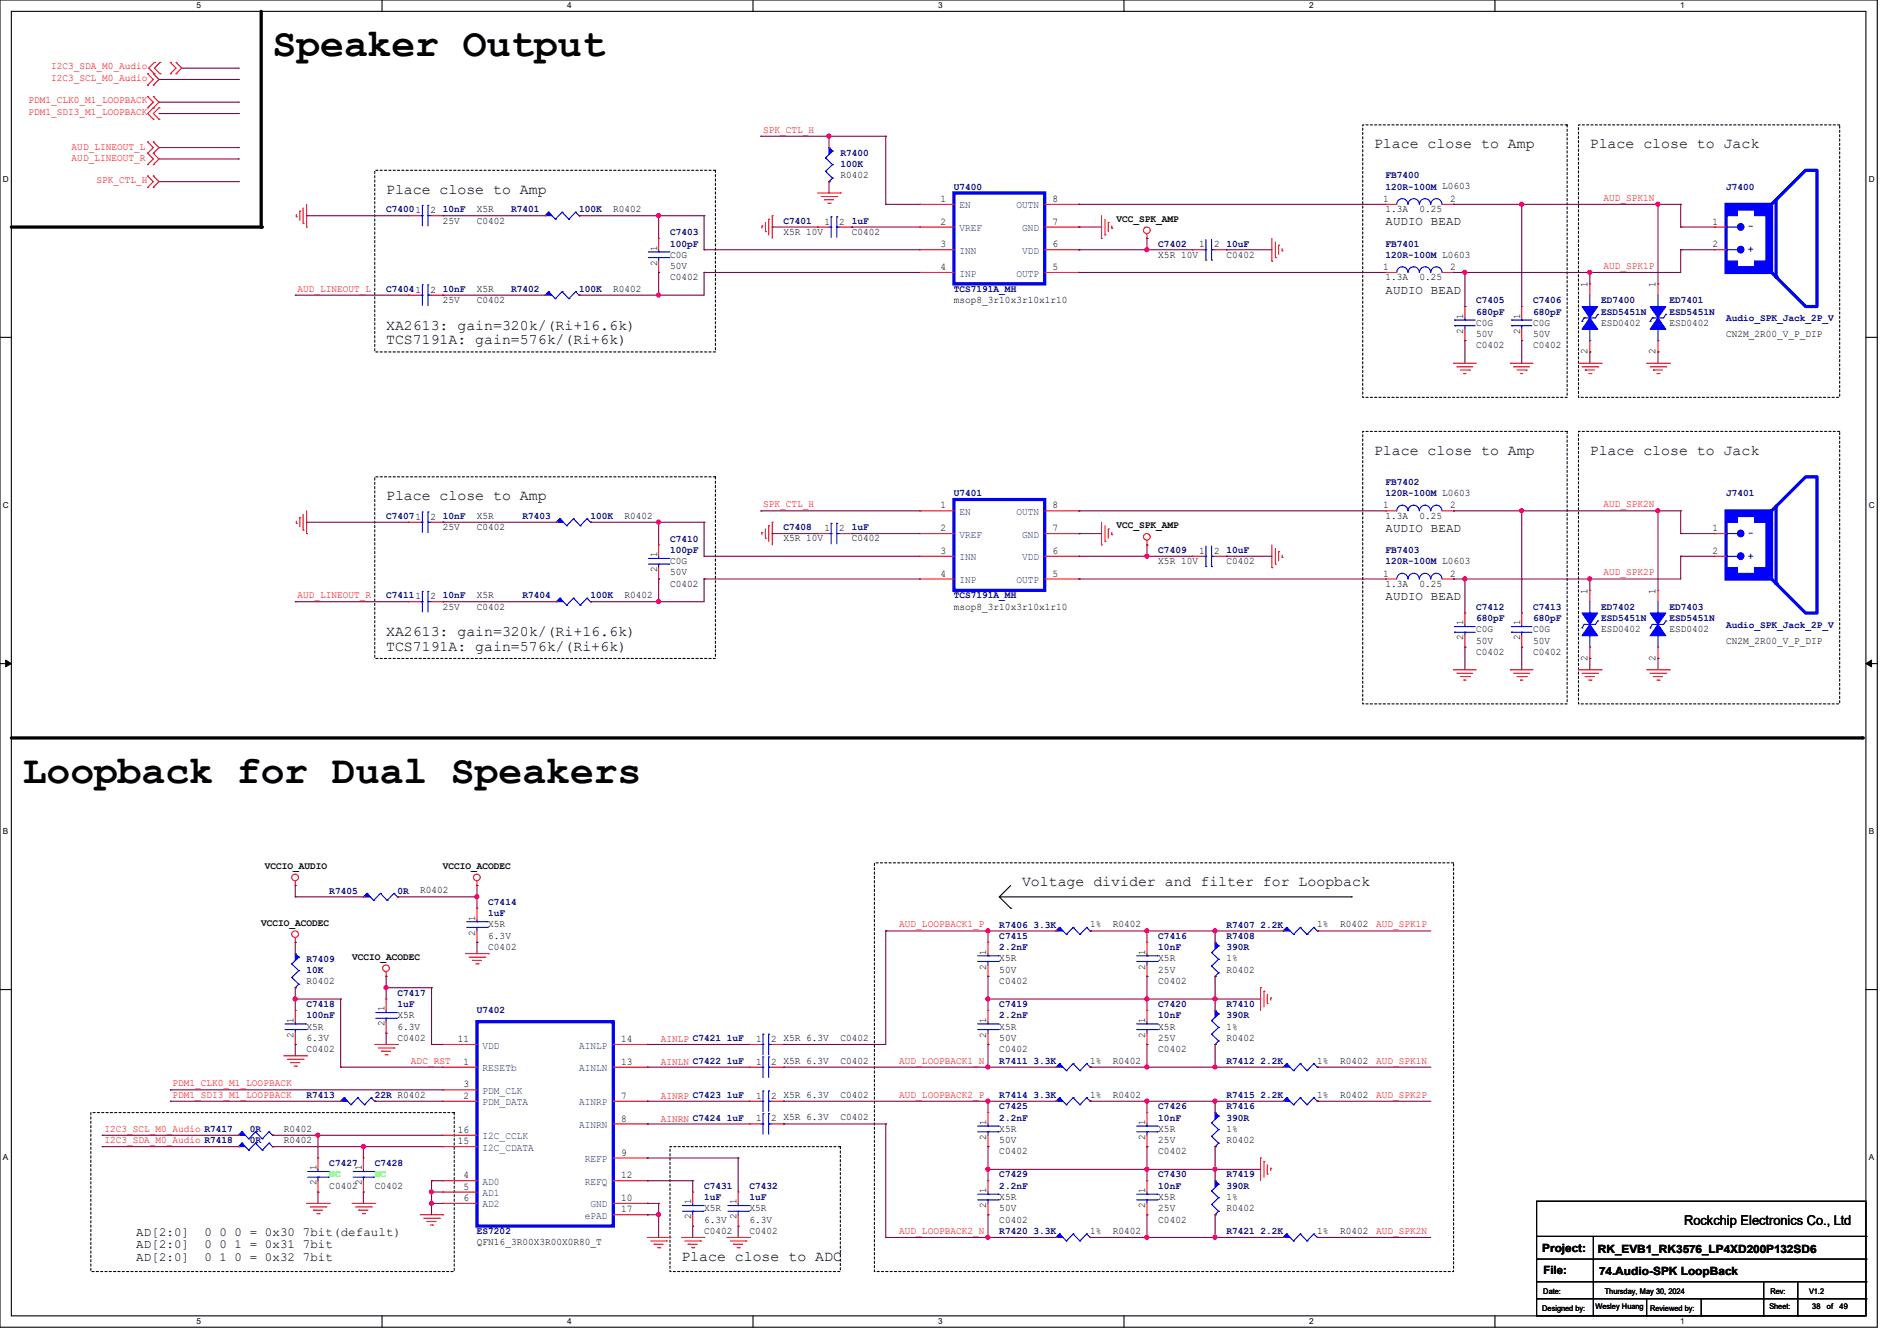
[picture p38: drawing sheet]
<svg xmlns="http://www.w3.org/2000/svg" width="297mm" height="210mm" viewBox="0 0 297 210" stroke-linecap="round" stroke-linejoin="round" font-family="sans-serif">
<defs><g id="words">
<g font-size="6.2">
<text x="42.7" y="8.8">Speaker Output</text>
<text x="3.6" y="122.6">Loopback for Dual Speakers</text>
</g>
<g font-size="2.3">
<text x="215.1" y="23.2">Place close to Amp</text>
<text x="248.9" y="23.2">Place close to Jack</text>
<text x="60.5" y="30.3">Place close to Amp</text>
<text x="60.5" y="51.6">XA2613: gain=320k/(Ri+16.6k)</text>
<text x="60.5" y="53.9">TCS7191A: gain=576k/(Ri+6k)</text>
<text x="215.1" y="71.2">Place close to Amp</text>
<text x="248.9" y="71.2">Place close to Jack</text>
<text x="60.5" y="78.3">Place close to Amp</text>
<text x="60.5" y="99.7">XA2613: gain=320k/(Ri+16.6k)</text>
<text x="60.5" y="101.9">TCS7191A: gain=576k/(Ri+6k)</text>
<text x="160" y="138.8">Voltage divider and filter for Loopback</text>
<text x="106.7" y="197.4">Place close to ADC</text>
</g>
<text font-size="2.1" x="263.7" y="191.9">Rockchip Electronics Co., Ltd</text>
<g font-size="1.9">
<text x="216.9" y="35.3">AUDIO BEAD</text>
<text x="216.9" y="46">AUDIO BEAD</text>
<text x="216.9" y="83.3">AUDIO BEAD</text>
<text x="216.9" y="94">AUDIO BEAD</text>
<text x="21.3" y="193.5">AD[2:0]</text>
<text x="21.3" y="195.5">AD[2:0]</text>
<text x="21.3" y="197.4">AD[2:0]</text>
<text x="32" y="193.5">0 0 0 = 0x30 7bit(default)</text>
<text x="32" y="195.5">0 0 1 = 0x31 7bit</text>
<text x="32" y="197.4">0 1 0 = 0x32 7bit</text>
</g>
<g font-size="1.8">
<text x="241.5" y="196">Project:</text>
<text x="250.2" y="196.2">RK_EVB1_RK3576_LP4XD200P132SD6</text>
<text x="241.6" y="199.6">File:</text>
<text x="250.4" y="199.7">74.Audio-SPK LoopBack</text>
</g>
<g font-size="1.6" fill="#f00">
<text x="8" y="10.8">I2C3_SDA_M0_Audio</text>
<text x="4.4" y="16.2">PDM1_CLK0_M1_LOOPBACK</text>
<text x="4.4" y="17.9">PDM1_SDI3_M1_LOOPBACK</text>
<text x="8" y="12.6">I2C3_SCL_M0_Audio</text>
<text x="11.2" y="23.5">AUD_LINEOUT_L</text>
<text x="119.5" y="20.8">SPK_CTL_H</text>
<text x="11.2" y="25.2">AUD_LINEOUT_R</text>
<text x="15.1" y="28.6">SPK_CTL_H</text>
<text x="251" y="31.5">AUD_SPK1N</text>
<text x="46.6" y="45.7">AUD_LINEOUT_L</text>
<text x="251" y="42.1">AUD_SPK1P</text>
<text x="119.5" y="79.5">SPK_CTL_H</text>
<text x="251" y="79.5">AUD_SPK2N</text>
<text x="46.6" y="93.7">AUD_LINEOUT_R</text>
<text x="251" y="90.1">AUD_SPK2P</text>
<text x="140.8" y="145.2">AUD_LOOPBACK1_P</text>
<text x="215.5" y="145.2">AUD_SPK1P</text>
<text x="64.3" y="166.6">ADC_RST</text>
<text x="103.5" y="163.2">AINLP C7421 1uF</text>
<text x="103.5" y="166.8">AINLN C7422 1uF</text>
<text x="140.8" y="166.6">AUD_LOOPBACK1_N</text>
<text x="215.5" y="166.6">AUD_SPK1N</text>
<text x="27" y="170.1">PDM1_CLK0_M1_LOOPBACK</text>
<text x="27" y="171.9">PDM1_SDI3_M1_LOOPBACK</text>
<text x="103.5" y="172.1">AINRP C7423 1uF</text>
<text x="140.8" y="171.9">AUD_LOOPBACK2_P</text>
<text x="215.5" y="171.9">AUD_SPK2P</text>
<text x="16.3" y="177.2">I2C3_SCL_M0_Audio R7417</text>
<text x="16.3" y="179">I2C3_SDA_M0_Audio R7418</text>
<text x="103.5" y="175.7">AINRN C7424 1uF</text>
<text x="140.8" y="193.2">AUD_LOOPBACK2_N</text>
<text x="215.5" y="193.2">AUD_SPK2N</text>
</g>
<g font-size="1.6" fill="#000080">
<text x="131.6" y="24.4">R7400</text>
<text x="131.6" y="26.2">100K</text>
<text x="149.4" y="29.7">U7400</text>
<text x="216.9" y="27.9">FB7400</text>
<text x="216.9" y="29.7">120R-100M L0603</text>
<text x="270.3" y="29.7">J7400</text>
<text x="60.5" y="33.3">C74001</text>
<text x="69.3" y="33.3">10nF</text>
<text x="80" y="33.3">R7401</text>
<text x="90.7" y="33.3">100K</text>
<text x="122.7" y="35.1">C7401</text>
<text x="133.3" y="35.1">1uF</text>
<text x="104.9" y="36.8">C7403</text>
<text x="104.9" y="38.6">100pF</text>
<text x="181.4" y="38.6">C7402</text>
<text x="192" y="38.6">10uF</text>
<text x="216.9" y="38.6">FB7401</text>
<text x="216.9" y="40.4">120R-100M L0603</text>
<text x="60.5" y="45.7">C74041</text>
<text x="69.3" y="45.7">10nF</text>
<text x="80" y="45.7">R7402</text>
<text x="90.7" y="45.7">100K</text>
<text x="149.4" y="45.7">TCS7191A_MH</text>
<text x="231.1" y="47.5">C7405</text>
<text x="240" y="47.5">C7406</text>
<text x="250.7" y="47.5">ED7400</text>
<text x="261.4" y="47.5">ED7401</text>
<text x="231.1" y="49.3">680pF</text>
<text x="240" y="49.3">680pF</text>
<text x="250.7" y="49.3">ESD5451N</text>
<text x="261.4" y="49.3">ESD5451N</text>
<text x="270.3" y="50.3">Audio_SPK_Jack_2P_V</text>
<text x="149.4" y="77.7">U7401</text>
<text x="216.9" y="75.9">FB7402</text>
<text x="216.9" y="77.7">120R-100M L0603</text>
<text x="270.3" y="77.7">J7401</text>
<text x="60.5" y="81.3">C74071</text>
<text x="69.3" y="81.3">10nF</text>
<text x="81.8" y="81.3">R7403</text>
<text x="92.5" y="81.3">100K</text>
<text x="122.7" y="83.1">C7408</text>
<text x="133.3" y="83.1">1uF</text>
<text x="104.9" y="84.8">C7410</text>
<text x="104.9" y="86.6">100pF</text>
<text x="181.4" y="86.6">C7409</text>
<text x="192" y="86.6">10uF</text>
<text x="216.9" y="86.6">FB7403</text>
<text x="216.9" y="88.4">120R-100M L0603</text>
<text x="60.5" y="93.7">C74111</text>
<text x="69.3" y="93.7">10nF</text>
<text x="81.8" y="93.7">R7404</text>
<text x="92.5" y="93.7">100K</text>
<text x="149.4" y="93.7">TCS7191A_MH</text>
<text x="231.1" y="95.5">C7412</text>
<text x="240" y="95.5">C7413</text>
<text x="250.7" y="95.5">ED7402</text>
<text x="261.4" y="95.5">ED7403</text>
<text x="231.1" y="97.3">680pF</text>
<text x="240" y="97.3">680pF</text>
<text x="250.7" y="97.3">ESD5451N</text>
<text x="261.4" y="97.3">ESD5451N</text>
<text x="270.3" y="98.3">Audio_SPK_Jack_2P_V</text>
<text x="51.6" y="140">R7405</text>
<text x="62.2" y="140">0R</text>
<text x="76.5" y="141.7">C7414</text>
<text x="76.5" y="143.5">1uF</text>
<text x="156.5" y="147.1">C7415</text>
<text x="156.5" y="148.8">2.2nF</text>
<text x="156.5" y="145.3">R7406 3.3K</text>
<text x="181.4" y="147.1">C7416</text>
<text x="181.4" y="148.8">10nF</text>
<text x="192" y="147.1">R7408</text>
<text x="192" y="148.8">390R</text>
<text x="192" y="145.3">R7407 2.2K</text>
<text x="48" y="150.6">R7409</text>
<text x="48" y="152.4">10K</text>
<text x="62.2" y="156">C7417</text>
<text x="48" y="157.7">C7418</text>
<text x="48" y="159.5">100nF</text>
<text x="62.2" y="157.7">1uF</text>
<text x="74.7" y="158.6">U7402</text>
<text x="156.5" y="157.7">C7419</text>
<text x="156.5" y="159.5">2.2nF</text>
<text x="181.4" y="157.7">C7420</text>
<text x="181.4" y="159.5">10nF</text>
<text x="192" y="157.7">R7410</text>
<text x="192" y="159.5">390R</text>
<text x="156.5" y="166.6">R7411 3.3K</text>
<text x="192" y="166.6">R7412 2.2K</text>
<text x="48" y="172">R7413</text>
<text x="58.7" y="172">22R R0402</text>
<text x="156.5" y="173.7">C7425</text>
<text x="156.5" y="172">R7414 3.3K</text>
<text x="181.4" y="173.7">C7426</text>
<text x="192" y="173.7">R7416</text>
<text x="192" y="172">R7415 2.2K</text>
<text x="39.1" y="179.1">0R</text>
<text x="39.1" y="177.3">0R</text>
<text x="156.5" y="175.5">2.2nF</text>
<text x="181.4" y="175.5">10nF</text>
<text x="192" y="175.5">390R</text>
<text x="51.6" y="182.6">C7427</text>
<text x="58.7" y="182.6">C7428</text>
<text x="156.5" y="184.4">C7429</text>
<text x="181.4" y="184.4">C7430</text>
<text x="192" y="184.4">R7419</text>
<text x="110.2" y="186.2">C7431</text>
<text x="110.2" y="188">1uF</text>
<text x="117.3" y="186.2">C7432</text>
<text x="117.3" y="188">1uF</text>
<text x="156.5" y="186.2">2.2nF</text>
<text x="181.4" y="186.2">10nF</text>
<text x="192" y="186.2">390R</text>
<text x="74.7" y="193.3">ES7202</text>
<text x="156.5" y="193.3">R7420 3.3K</text>
<text x="192" y="193.3">R7421 2.2K</text>
</g>
<g font-size="1.6">
<text x="131.6" y="27.9">R0402</text>
<text x="67.4" y="33.4">2</text>
<text x="69.3" y="35">25V</text>
<text x="74.7" y="35">C0402</text>
<text x="74.7" y="33.2">X5R</text>
<text x="96" y="33.2">R0402</text>
<text x="129.1" y="35.2">1</text>
<text x="131.4" y="35.2">2</text>
<text x="147.2" y="31.6">1</text>
<text x="147.2" y="35.2">2</text>
<text x="164.8" y="35.2">7</text>
<text x="164.8" y="31.6">8</text>
<text x="174.8" y="34.7">VCC_SPK_AMP</text>
<text x="216.6" y="31.6">1</text>
<text x="216.9" y="33.2">1.3A</text>
<text x="222.2" y="33.2">0.25</text>
<text x="227" y="31.6">2</text>
<text x="268.1" y="35.2">1</text>
<text x="102.9" y="41.6" transform="rotate(-90 102.9 41.6)">2</text>
<text x="102.9" y="39.3" transform="rotate(-90 102.9 39.3)">1</text>
<text x="104.9" y="40.3">C0G</text>
<text x="122.7" y="36.8">X5R 10V</text>
<text x="133.3" y="36.8">C0402</text>
<text x="147.2" y="38.7">3</text>
<text x="164.8" y="38.7">6</text>
<text x="181.4" y="40.3">X5R 10V</text>
<text x="187.7" y="38.7">1</text>
<text x="190.1" y="38.7">2</text>
<text x="192" y="40.3">C0402</text>
<text x="268.1" y="38.7">2</text>
<text x="67.4" y="45.8">2</text>
<text x="69.3" y="47.5">25V</text>
<text x="74.7" y="47.5">C0402</text>
<text x="74.7" y="45.7">X5R</text>
<text x="96" y="45.7">R0402</text>
<text x="104.9" y="43.9">C0402</text>
<text x="104.9" y="42.1">50V</text>
<text x="147.2" y="42.3">4</text>
<text x="149.4" y="47.5">msop8_3r10x3r10x1r10</text>
<text x="164.8" y="42.3">5</text>
<text x="216.6" y="42.3">1</text>
<text x="216.9" y="43.9">1.3A</text>
<text x="222.2" y="43.9">0.25</text>
<text x="227" y="42.3">2</text>
<text x="248.5" y="45" transform="rotate(-90 248.5 45)">1</text>
<text x="259.2" y="45" transform="rotate(-90 259.2 45)">1</text>
<text x="229.1" y="52.3" transform="rotate(-90 229.1 52.3)">2</text>
<text x="229.1" y="50" transform="rotate(-90 229.1 50)">1</text>
<text x="231.1" y="51">C0G</text>
<text x="231.1" y="52.8">50V</text>
<text x="238" y="52.3" transform="rotate(-90 238 52.3)">2</text>
<text x="238" y="50" transform="rotate(-90 238 50)">1</text>
<text x="240" y="51">C0G</text>
<text x="240" y="52.8">50V</text>
<text x="250.7" y="51">ESD0402</text>
<text x="261.4" y="51">ESD0402</text>
<text x="270.3" y="52.8">CN2M_2R00_V_P_DIP</text>
<text x="231.1" y="54.6">C0402</text>
<text x="240" y="54.6">C0402</text>
<text x="248.5" y="55.5" transform="rotate(-90 248.5 55.5)">2</text>
<text x="259.2" y="55.5" transform="rotate(-90 259.2 55.5)">2</text>
<text x="67.4" y="81.4">2</text>
<text x="69.3" y="83">25V</text>
<text x="74.7" y="83">C0402</text>
<text x="74.7" y="81.2">X5R</text>
<text x="97.8" y="81.2">R0402</text>
<text x="129.1" y="83.2">1</text>
<text x="131.4" y="83.2">2</text>
<text x="147.2" y="79.6">1</text>
<text x="147.2" y="83.2">2</text>
<text x="164.8" y="83.2">7</text>
<text x="164.8" y="79.6">8</text>
<text x="174.8" y="82.7">VCC_SPK_AMP</text>
<text x="216.6" y="79.6">1</text>
<text x="216.9" y="81.2">1.3A</text>
<text x="222.2" y="81.2">0.25</text>
<text x="227" y="79.6">2</text>
<text x="268.1" y="83.2">1</text>
<text x="102.9" y="89.6" transform="rotate(-90 102.9 89.6)">2</text>
<text x="102.9" y="87.3" transform="rotate(-90 102.9 87.3)">1</text>
<text x="104.9" y="88.3">C0G</text>
<text x="122.7" y="84.8">X5R 10V</text>
<text x="133.3" y="84.8">C0402</text>
<text x="147.2" y="86.7">3</text>
<text x="164.8" y="86.7">6</text>
<text x="181.4" y="88.3">X5R 10V</text>
<text x="187.7" y="86.7">1</text>
<text x="190.1" y="86.7">2</text>
<text x="192" y="88.3">C0402</text>
<text x="268.1" y="86.7">2</text>
<text x="67.4" y="93.9">2</text>
<text x="69.3" y="95.5">25V</text>
<text x="74.7" y="95.5">C0402</text>
<text x="74.7" y="93.7">X5R</text>
<text x="97.8" y="93.7">R0402</text>
<text x="104.9" y="91.9">C0402</text>
<text x="104.9" y="90.1">50V</text>
<text x="147.2" y="90.3">4</text>
<text x="149.4" y="95.5">msop8_3r10x3r10x1r10</text>
<text x="164.8" y="90.3">5</text>
<text x="216.6" y="90.3">1</text>
<text x="216.9" y="91.9">1.3A</text>
<text x="222.2" y="91.9">0.25</text>
<text x="227" y="90.3">2</text>
<text x="248.5" y="93" transform="rotate(-90 248.5 93)">1</text>
<text x="259.2" y="93" transform="rotate(-90 259.2 93)">1</text>
<text x="229.1" y="100.3" transform="rotate(-90 229.1 100.3)">2</text>
<text x="229.1" y="98" transform="rotate(-90 229.1 98)">1</text>
<text x="231.1" y="99">C0G</text>
<text x="231.1" y="100.8">50V</text>
<text x="238" y="100.3" transform="rotate(-90 238 100.3)">2</text>
<text x="238" y="98" transform="rotate(-90 238 98)">1</text>
<text x="240" y="99">C0G</text>
<text x="240" y="100.8">50V</text>
<text x="250.7" y="99">ESD0402</text>
<text x="261.4" y="99">ESD0402</text>
<text x="270.3" y="100.8">CN2M_2R00_V_P_DIP</text>
<text x="231.1" y="102.6">C0402</text>
<text x="240" y="102.6">C0402</text>
<text x="248.5" y="103.5" transform="rotate(-90 248.5 103.5)">2</text>
<text x="259.2" y="103.5" transform="rotate(-90 259.2 103.5)">2</text>
<text x="41.4" y="136.1">VCCIO_AUDIO</text>
<text x="69.3" y="136.1">VCCIO_ACODEC</text>
<text x="65.8" y="139.9">R0402</text>
<text x="40.9" y="144.9">VCCIO_ACODEC</text>
<text x="74.4" y="146.5" transform="rotate(-90 74.4 146.5)">2</text>
<text x="74.4" y="144.2" transform="rotate(-90 74.4 144.2)">1</text>
<text x="76.5" y="148.8">C0402</text>
<text x="76.5" y="145.2">X5R</text>
<text x="76.5" y="147">6.3V</text>
<text x="154.4" y="149.5" transform="rotate(-90 154.4 149.5)">1</text>
<text x="170.7" y="145.2">1%</text>
<text x="174.2" y="145.2">R0402</text>
<text x="179.3" y="149.5" transform="rotate(-90 179.3 149.5)">1</text>
<text x="206.2" y="145.2">1%</text>
<text x="209.8" y="145.2">R0402</text>
<text x="48" y="154.1">R0402</text>
<text x="55.1" y="150.3">VCCIO_ACODEC</text>
<text x="154.4" y="151.8" transform="rotate(-90 154.4 151.8)">2</text>
<text x="156.5" y="154.1">C0402</text>
<text x="156.5" y="150.6">X5R</text>
<text x="156.5" y="152.4">50V</text>
<text x="179.3" y="151.8" transform="rotate(-90 179.3 151.8)">2</text>
<text x="181.4" y="154.1">C0402</text>
<text x="181.4" y="150.6">X5R</text>
<text x="181.4" y="152.4">25V</text>
<text x="192" y="152.4">R0402</text>
<text x="192" y="150.6">1%</text>
<text x="46" y="160.2" transform="rotate(-90 46 160.2)">1</text>
<text x="48" y="161.2">X5R</text>
<text x="60.2" y="160.7" transform="rotate(-90 60.2 160.7)">2</text>
<text x="60.2" y="158.4" transform="rotate(-90 60.2 158.4)">1</text>
<text x="62.2" y="159.5">X5R</text>
<text x="62.2" y="161.2">6.3V</text>
<text x="154.4" y="160.2" transform="rotate(-90 154.4 160.2)">1</text>
<text x="156.5" y="161.2">X5R</text>
<text x="179.3" y="160.2" transform="rotate(-90 179.3 160.2)">1</text>
<text x="181.4" y="161.2">X5R</text>
<text x="192" y="161.2">1%</text>
<text x="46" y="162.5" transform="rotate(-90 46 162.5)">2</text>
<text x="48" y="164.8">C0402</text>
<text x="48" y="163">6.3V</text>
<text x="62.2" y="163">C0402</text>
<text x="71.7" y="163.2">11</text>
<text x="72.6" y="166.8">1</text>
<text x="97.2" y="166.8">13</text>
<text x="97.2" y="163.2">14</text>
<text x="118.4" y="163.2">1</text>
<text x="118.4" y="166.7">1</text>
<text x="120.7" y="163.2">2 X5R 6.3V</text>
<text x="120.7" y="166.7">2 X5R 6.3V</text>
<text x="131.6" y="163">C0402</text>
<text x="131.6" y="166.6">C0402</text>
<text x="154.4" y="162.5" transform="rotate(-90 154.4 162.5)">2</text>
<text x="156.5" y="164.8">C0402</text>
<text x="156.5" y="163">50V</text>
<text x="170.7" y="166.6">1%</text>
<text x="174.2" y="166.6">R0402</text>
<text x="179.3" y="162.5" transform="rotate(-90 179.3 162.5)">2</text>
<text x="181.4" y="164.8">C0402</text>
<text x="181.4" y="163">25V</text>
<text x="192" y="163">R0402</text>
<text x="206.2" y="166.6">1%</text>
<text x="209.8" y="166.6">R0402</text>
<text x="72.6" y="170.3">3</text>
<text x="72.6" y="172.1">2</text>
<text x="97.2" y="172.1">7</text>
<text x="118.4" y="172.1">1</text>
<text x="120.7" y="172.1">2 X5R 6.3V</text>
<text x="131.6" y="171.9">C0402</text>
<text x="170.7" y="171.9">1%</text>
<text x="174.2" y="171.9">R0402</text>
<text x="206.2" y="171.9">1%</text>
<text x="209.8" y="171.9">R0402</text>
<text x="44.4" y="179">R0402</text>
<text x="44.4" y="177.2">R0402</text>
<text x="71.7" y="177.4">16</text>
<text x="71.7" y="179.2">15</text>
<text x="97.2" y="175.6">8</text>
<text x="118.4" y="175.6">1</text>
<text x="120.7" y="175.6">2 X5R 6.3V</text>
<text x="131.6" y="175.5">C0402</text>
<text x="154.4" y="178.5" transform="rotate(-90 154.4 178.5)">2</text>
<text x="154.4" y="176.2" transform="rotate(-90 154.4 176.2)">1</text>
<text x="156.5" y="177.2">X5R</text>
<text x="156.5" y="179">50V</text>
<text x="179.3" y="178.5" transform="rotate(-90 179.3 178.5)">2</text>
<text x="179.3" y="176.2" transform="rotate(-90 179.3 176.2)">1</text>
<text x="181.4" y="177.2">X5R</text>
<text x="181.4" y="179">25V</text>
<text x="192" y="179">R0402</text>
<text x="192" y="177.2">1%</text>
<text x="49.5" y="185.6" transform="rotate(-90 49.5 185.6)">2</text>
<text x="49.5" y="183.3" transform="rotate(-90 49.5 183.3)">1</text>
<text x="56.6" y="185.6" transform="rotate(-90 56.6 185.6)">2</text>
<text x="56.6" y="183.3" transform="rotate(-90 56.6 183.3)">1</text>
<text x="72.6" y="184.5">4</text>
<text x="97.2" y="181">9</text>
<text x="97.2" y="184.5">12</text>
<text x="156.5" y="180.8">C0402</text>
<text x="181.4" y="180.8">C0402</text>
<text x="51.6" y="186.1">C0402</text>
<text x="58.7" y="186.1">C0402</text>
<text x="72.6" y="186.3">5</text>
<text x="72.6" y="188.1">6</text>
<text x="97.2" y="189.9">17</text>
<text x="97.2" y="188.1">10</text>
<text x="108.2" y="191" transform="rotate(-90 108.2 191)">2</text>
<text x="108.2" y="188.6" transform="rotate(-90 108.2 188.6)">1</text>
<text x="110.2" y="189.7">X5R</text>
<text x="110.2" y="191.5">6.3V</text>
<text x="115.3" y="191" transform="rotate(-90 115.3 191)">2</text>
<text x="115.3" y="188.6" transform="rotate(-90 115.3 188.6)">1</text>
<text x="117.3" y="189.7">X5R</text>
<text x="117.3" y="191.5">6.3V</text>
<text x="154.4" y="189.2" transform="rotate(-90 154.4 189.2)">2</text>
<text x="154.4" y="186.9" transform="rotate(-90 154.4 186.9)">1</text>
<text x="156.5" y="191.5">C0402</text>
<text x="156.5" y="187.9">X5R</text>
<text x="156.5" y="189.7">50V</text>
<text x="179.3" y="189.2" transform="rotate(-90 179.3 189.2)">2</text>
<text x="179.3" y="186.9" transform="rotate(-90 179.3 186.9)">1</text>
<text x="181.4" y="191.5">C0402</text>
<text x="181.4" y="187.9">X5R</text>
<text x="181.4" y="189.7">25V</text>
<text x="192" y="189.7">R0402</text>
<text x="192" y="187.9">1%</text>
<text x="74.7" y="195">QFN16_3R00X3R00X0R80_T</text>
<text x="110.2" y="193.2">C0402</text>
<text x="117.3" y="193.2">C0402</text>
<text x="170.7" y="193.2">1%</text>
<text x="174.2" y="193.2">R0402</text>
<text x="206.2" y="193.2">1%</text>
<text x="209.8" y="193.2">R0402</text>
</g>
<g font-size="1.6" fill="#004080">
<text x="150.2" y="32.6">EN</text>
<text x="159.1" y="32.6">OUTN</text>
<text x="150.2" y="36.2">VREF</text>
<text x="150.2" y="39.8">INN</text>
<text x="160" y="39.8">VDD</text>
<text x="160" y="36.2">GND</text>
<text x="150.2" y="43.3">INP</text>
<text x="159.1" y="43.3">OUTP</text>
<text x="150.2" y="80.6">EN</text>
<text x="159.1" y="80.6">OUTN</text>
<text x="150.2" y="84.2">VREF</text>
<text x="150.2" y="87.8">INN</text>
<text x="160" y="87.8">VDD</text>
<text x="160" y="84.2">GND</text>
<text x="150.2" y="91.3">INP</text>
<text x="159.1" y="91.3">OUTP</text>
<text x="75.6" y="167.8">RESETb</text>
<text x="75.6" y="164.2">VDD</text>
<text x="90.7" y="167.8">AINLN</text>
<text x="90.7" y="164.2">AINLP</text>
<text x="75.6" y="171.3">PDM_CLK</text>
<text x="75.6" y="173.1">PDM_DATA</text>
<text x="90.7" y="173.1">AINRP</text>
<text x="75.6" y="178.4">I2C_CCLK</text>
<text x="90.7" y="176.7">AINRN</text>
<text x="75.6" y="185.6">AD0</text>
<text x="75.6" y="180.2">I2C_CDATA</text>
<text x="91.6" y="182">REFP</text>
<text x="91.6" y="185.6">REFQ</text>
<text x="75.6" y="187.3">AD1</text>
<text x="75.6" y="189.1">AD2</text>
<text x="91.6" y="190.9">ePAD</text>
<text x="92.5" y="189.1">GND</text>
</g>
<g font-size="1.6" fill="#00f">
<text x="273.6" y="35.9">-</text>
<text x="273.6" y="39.5">+</text>
<text x="273.6" y="83.9">-</text>
<text x="273.6" y="87.5">+</text>
</g>
<g font-size="1.6" fill="#0f0">
<text x="51.6" y="184.4">NC</text>
<text x="58.7" y="184.4">NC</text>
</g>
<g font-size="1.3">
<text x="30.8" y="1.3">5</text>
<text x="88.8" y="1.3">4</text>
<text x="146.9" y="1.3">3</text>
<text x="205" y="1.3">2</text>
<text x="263.1" y="1.3">1</text>
<text x=".5" y="28.4">D</text>
<text x="292.6" y="28.4">D</text>
<text x=".5" y="79.5">C</text>
<text x="292.6" y="79.5">C</text>
<text x=".5" y="130.6">B</text>
<text x="292.6" y="130.6">B</text>
<text x=".5" y="181.7">A</text>
<text x="292.6" y="181.7">A</text>
<text x="30.8" y="207.4">5</text>
<text x="88.8" y="207.4">4</text>
<text x="146.9" y="207.4">3</text>
<text x="205" y="207.4">2</text>
<text x="263.1" y="207.4">1</text>
</g>
<g font-size="1.2">
<text x="241.6" y="202.6">Date:</text>
<text x="251.2" y="202.6">Thursday, May 30, 2024</text>
<text x="277.2" y="202.6">Rev:</text>
<text x="283.2" y="202.6">V1.2</text>
<text x="241.5" y="205.3">Designed by:</text>
<text x="249.8" y="205.1">Wesley Huang</text>
<text x="258.4" y="205.3">Reviewed by:</text>
<text x="277" y="205.1">Sheet:</text>
<text x="283.8" y="205.1">38</text>
<text x="286" y="205.1">of</text>
<text x="288" y="205.1">49</text>
</g>
</g></defs>
<path d="M0 0h293.9v207.9h-293.9zM1.8 1.8h290.3v204.3h-290.3z" fill="none" stroke="#000" stroke-width=".17"/>
<g fill="#fff">
<path d="M30.8 .2h.7v1.4h-.7z"/>
<path d="M30.8 206.2h.7v1.4h-.7z"/>
</g>
<path d="M59.8 0v1.8M59.8 206.1v1.8" fill="none" stroke="#000" stroke-width=".17"/>
<g fill="#fff">
<path d="M88.8 .2h.7v1.4h-.7z"/>
<path d="M88.8 206.2h.7v1.4h-.7z"/>
</g>
<path d="M117.9 0v1.8M117.9 206.1v1.8" fill="none" stroke="#000" stroke-width=".17"/>
<g fill="#fff">
<path d="M146.9 .2h.7v1.4h-.7z"/>
<path d="M146.9 206.2h.7v1.4h-.7z"/>
</g>
<path d="M176 0v1.8M176 206.1v1.8" fill="none" stroke="#000" stroke-width=".17"/>
<g fill="#fff">
<path d="M205 .2h.7v1.4h-.7z"/>
<path d="M205 206.2h.7v1.4h-.7z"/>
</g>
<path d="M234.1 0v1.8M234.1 206.1v1.8" fill="none" stroke="#000" stroke-width=".17"/>
<g fill="#fff">
<path d="M263.1 .2h.6v1.4h-.6z"/>
<path d="M263.1 206.2h.6v1.4h-.6z"/>
<path d="M.5 27.3h.9v1.4h-.9z"/>
<path d="M292.6 27.3h.9v1.4h-.9z"/>
<path d="M.5 78.4h.9v1.4h-.9z"/>
<path d="M292.6 78.4h.9v1.4h-.9z"/>
</g>
<path d="M0 52.8h1.8M292.1 52.8h1.8" fill="none" stroke="#000" stroke-width=".17"/>
<g fill="#fff">
<path d="M.5 129.5h.8v1.4h-.8z"/>
<path d="M292.6 129.5h.8v1.4h-.8z"/>
</g>
<path d="M0 103.9h1.8M292.1 103.9h1.8" fill="none" stroke="#000" stroke-width=".17"/>
<path d="M.9 103.4l.9 .5-.9 .5zM292.1 103.9l.9-.5v1z" fill="#000" stroke="#000" stroke-width=".16"/>
<g fill="#fff">
<path d="M.5 180.5h.8v1.4h-.8z"/>
<path d="M292.6 180.5h.8v1.4h-.8z"/>
</g>
<g fill="none" stroke="#000" stroke-width=".17">
<path d="M158.2 138.7l-1.7 1.8M0 155h1.8M156.5 140.5h.1M156.5 140.5l1.7 1.7M156.5 140.5h55.1M158.2 142.2h.1M211.6 140.5h.1M292.1 155h1.8M240.6 188.1h51.5v18h-51.5zM240.6 193.6h51.5M240.6 197.2h51.5M249.5 193.6v12.5"/>
<path d="M292.1 193.6h.1M292.1 197.2h.1M240.6 200.7h51.5M240.6 203.4h51.5M249.5 206.1h.1M257.8 206.1h.1M257.8 203.4v2.7M266.4 206.1h.1M266.4 203.4v2.7M276.1 206.1h.1M276.1 200.7v5.4M281.5 206.1h.1"/>
<path d="M281.5 200.7v5.4M292.1 200.7h.1M292.1 203.4h.1"/>
</g>
<path d="M40.9 1.8v33.8h-39.1M1.8 115.6h289.8" fill="none" stroke="#000" stroke-width=".51"/>
<g fill="#000">
<circle cx="40.9" cy="35.6" r=".25"/>
<circle cx="291.6" cy="115.6" r=".25"/>
</g>
<path d="M213.4 19.6h32v42.6h-32zM247.1 19.6h40.9v42.6h-40.9zM58.7 26.7h53.3v28.4h-53.3zM58.7 74.7h53.3v28.4h-53.3zM213.4 67.6h32v42.6h-32zM247.1 67.6h40.9v42.6h-40.9zM136.9 135.1h90.7v64h-90.7zM14.2 174.2h56.9v24.9h-56.9zM104.9 179.6h26.7v19.5h-26.7z" fill="none" stroke="#000" stroke-width=".17" stroke-dasharray=".3"/>
<g fill="none" stroke="#f00" stroke-width=".17">
<path d="M23.1 11.6h.1M23.1 13.3h.1M23.1 15.1h.1M23.1 16.9h.1M23.1 11.6l.9 .8-.9 .9M23.1 15.1l.9 .9-.9 .9M24 13.3h.1M24 11.6h.1M24 16.9h.1M24 15.1h.1M24 18.7h.1M24 11.6l.9 .8-.9 .9"/>
<path d="M24 15.1l.9 .9-1.8 1.8 .9 .9M24.2 11.6h.1M24.2 9.8h.1M24.2 9.8l-.9 .9 .9 .9M24.9 18.7h.1M24.9 16.9h.1M24.9 16.9l-.9 .9 .9 .9M25.1 11.6h.1M25.1 9.8h.1M25.1 9.8l-.9 .9 .9 .9M26.7 11.6h.1M26.7 9.8h.1"/>
<path d="M26.7 9.8l.9 .9-.9 .9M27.6 9.8h.1M27.6 11.6h.1M27.6 9.8l.8 .9-.8 .9M23.1 24h.1M23.1 22.2h.1M23.1 25.8h.1M23.1 29.3h.1M23.1 27.6h.1M23.1 22.2l.9 .9-.9 .9M23.1 24l.9 .9-.9 .9M23.1 27.6l.9 .8-.9 .9"/>
<path d="M24 22.2h.1M24 24h.1M24 25.8h.1M24 27.6h.1M24 29.3h.1M24 22.2l.9 .9-.9 .9M24 24l.9 .9-.9 .9M24 27.6l.9 .8-.9 .9M46.4 34h.1M46.4 33.6v.4M46.9 33.1h.1M46.9 33.1v1.4"/>
<path d="M47.5 35h.1M47.5 32.6v2.4M48 35.6h.1M48 32v3.6M64 33.8h.1M64 33.8h1.8M67.6 33.8h1.7M69.3 33.8h.1M85.3 33.8h.1M90.7 33.8h.1M103.1 37.3h.1M103.1 37.3v1.8"/>
<path d="M119.3 35.4h.1M119.3 35.4v.3M119.8 36.3h.1M119.8 34.8v1.5M120.4 34.3h.1M120.4 34.3v2.5M120.9 33.8h.1M120.9 33.8v3.5M128 35.6h.1M128 30.2h3.6M128 35.6h1.8M128.6 30.8h2.4"/>
<path d="M129.1 31.3h.1M129.1 31.3h1.4M129.6 31.8h.4M129.8 23.1h.1M129.8 28.4h.1M130 31.8h.1M131 30.8h.1M131.6 30.2h.1M131.6 35.6h1.7M133.3 35.6h.1M172.5 37.3h.1M172.5 33.8v3.5"/>
<path d="M173 36.8h.1M173 34.3v2.5M173.5 34.8h.1M173.5 34.8v1.5M174.1 35.7h.1M174.1 35.4v.3M179.6 37.3h.1M179.6 36.6v.7M186.7 39.1h.1M186.7 39.1h1.8M190.2 39.1h1.8M192 39.1h.1"/>
<path d="M199.1 37.3v3.6M199.7 37.9v2.4M200.2 38.4h.1M200.2 38.4v1.4M200.7 39.3h.1M200.7 38.9v.4M216.9 32h.1M216.9 32h1.8M225.8 32h1.8M227.6 32h.1M85.3 46.2h.1M90.7 46.2h.1"/>
<path d="M103.1 42.7h.1M103.1 40.9v1.8M199.1 40.9h.1M199.7 40.3h.1M216.9 42.7h.1M216.9 42.7h1.8M225.8 42.7h1.8M227.6 56.9h.1M227.6 42.7h.1M227.6 56.9h3.5M228.1 57.4h.1M228.1 57.4h2.5"/>
<path d="M228.6 58h1.5M229.2 58.5h.1M229.2 58.5h.3M229.4 48h.1M229.4 53.3h.1M229.4 48v1.8M229.4 51.6v1.7M230.1 58h.1M236.5 56.9h.1M236.5 56.9h3.5M237 57.4h.1M237 57.4h2.5"/>
<path d="M237.5 58h1.5M238.1 58.5h.1M238.1 58.5h.3M238.3 48h.1M238.3 53.3h.1M238.3 48v1.8M238.3 51.6v1.7M239 58h.1M247.1 56.9h3.6M247.7 57.4h2.4M248.2 58h.1M248.2 58h1.4"/>
<path d="M248.8 58.5h.3M248.9 44.4h.1M248.9 55.1h.1M248.9 44.4v1.8M248.9 53.3v1.8M249.1 58.5h.1M250.1 57.4h.1M250.7 56.9h.1M257.8 56.9h3.6M258.4 57.4h2.4M258.9 58h.1M258.9 58h1.4"/>
<path d="M259.4 58.5h.4M259.6 44.4h.1M259.6 55.1h.1M259.6 44.4v1.8M259.6 53.3v1.8M259.8 58.5h.1M260.8 57.4h.1M261.4 56.9h.1M46.4 82h.1M46.4 81.6v.4M46.9 81.1h.1M46.9 81.1v1.4"/>
<path d="M47.5 83h.1M47.5 80.6v2.4M48 83.6h.1M48 80v3.6M64 81.8h.1M64 94.2h.1M64 81.8h1.8M64 94.2h1.8M67.6 81.8h1.7M67.6 94.2h1.7M69.3 81.8h.1M69.3 94.2h.1"/>
<path d="M87.1 81.8h.1M87.1 94.2h.1M92.5 81.8h.1M92.5 94.2h.1M103.1 85.3h.1M103.1 90.7h.1M103.1 85.3v1.8M103.1 88.9v1.8M119.3 83.4h.1M119.3 83.4v.3M119.8 84.3h.1M119.8 82.8v1.5"/>
<path d="M120.4 82.3h.1M120.4 82.3v2.5M120.9 81.8h.1M120.9 81.8v3.5M128 83.6h.1M128 83.6h1.8M131.6 83.6h1.7M133.3 83.6h.1M144 80h.1M144 83.6h.1M144 87.1h.1M144 90.7h.1"/>
<path d="M144 90.7h5.4M144 83.6h5.4M144 80h5.4M144 87.1h5.4M163.6 90.7h5.3M163.6 83.6h5.3M163.6 80h5.3M163.6 87.1h5.3M168.9 90.7h.1M168.9 87.1h.1M168.9 83.6h.1M168.9 80h.1"/>
<path d="M172.5 85.3h.1M172.5 81.8v3.5M173 84.8h.1M173 82.3v2.5M173.5 82.8h.1M173.5 82.8v1.5M174.1 83.7h.1M174.1 83.4v.3M179.6 85.3h.1M179.6 84.6v.7M186.7 87.1h.1M186.7 87.1h1.8"/>
<path d="M190.2 87.1h1.8M192 87.1h.1M199.1 88.9h.1M199.1 85.3v3.6M199.7 88.3h.1M199.7 85.9v2.4M200.2 86.4h.1M200.2 86.4v1.4M200.7 87.3h.1M200.7 87v.3M216.9 90.7h.1M216.9 80h.1"/>
<path d="M216.9 90.7h1.8M216.9 80h1.8M225.8 90.7h1.8M225.8 80h1.8M227.6 90.7h.1M227.6 80h.1M229.4 96h.1M229.4 96v1.8M229.4 99.6v1.7M248.9 92.5h.1M248.9 92.5v1.7M259.6 92.5h.1"/>
<path d="M259.6 92.5v1.7M227.6 104.9h.1M227.6 104.9h3.5M228.1 105.5h.1M228.1 105.5h2.5M228.6 106h1.5M229.2 106.5h.1M229.2 106.5h.3M229.4 101.3h.1M230.1 106h.1M236.5 104.9h.1M236.5 104.9h3.5"/>
<path d="M237 105.5h.1M237 105.5h2.5M237.5 106h1.5M238.1 106.5h.1M238.1 106.5h.3M239 106h.1M247.1 104.9h3.6M247.7 105.5h2.4M248.2 106h.1M248.2 106h1.4M248.8 106.5h.3M248.9 103.1h.1"/>
<path d="M248.9 101.3v1.8M249.1 106.5h.1M250.1 105.5h.1M250.7 104.9h.1M257.8 104.9h3.6M258.4 105.5h2.4M258.9 106h.1M258.9 106h1.4M259.4 106.5h.4M259.6 103.1h.1M259.6 101.3v1.8M259.8 106.5h.1"/>
<path d="M260.8 105.5h.1M261.4 104.9h.1M46.2 138.7h.1M46.2 138v.7M74.7 138.7h.1M74.7 138v.7M46.2 147.6h.1M46.2 149.4h.1M46.2 154.7h.1M46.2 158.2h.1M46.2 146.9v.7M46.2 158.2v1.8"/>
<path d="M56.9 140.5h.1M60.5 152.9h.1M60.5 156.5h.1M60.5 152.2v.7M60.5 156.5v1.7M62.2 140.5h.1M72.9 149.4h3.6M73.4 149.9h2.5M74 150.4h.1M74 150.4h1.4M74.5 151h.3M74.7 142.2h.1"/>
<path d="M74.7 147.6h.1M74.7 142.2v1.8M74.7 145.8v1.8M74.8 151h.1M75.9 149.9h.1M76.5 149.4h.1M154.7 158.2h.1M154.7 147.6h.1M154.7 152.9h.1M154.7 147.6v1.8M154.7 151.1v1.8M154.7 158.2v1.8"/>
<path d="M179.6 158.2h.1M179.6 158.2v1.8M190.2 147.6h.1M190.2 152.9h.1M190.2 158.2h.1M197.4 154.7h.1M197.4 154.7v3.5M197.9 155.2h.1M197.9 155.2v2.5M198.4 157.2h.1M198.4 155.7v1.5M199 156.3h.1"/>
<path d="M199 156.3v.3M37.3 179.6h.1M37.3 177.8h.1M42.7 179.6h.1M42.7 177.8h.1M44.4 165.4h3.6M45 165.9h2.5M45.5 166.4h.1M45.5 166.4h1.4M46.1 167h.3M46.2 163.6h.1M46.2 161.8v1.8"/>
<path d="M46.4 167h.1M47.5 165.9h.1M48 165.4h.1M53.3 172.5h.1M58.7 172.5h.1M58.7 163.6h3.5M59.2 164.1h2.5M59.7 164.6h.1M59.7 164.6h1.5M60.3 165.2h.3M60.5 161.8h.1M60.5 160v1.8"/>
<path d="M60.6 165.2h.1M61.7 164.1h.1M62.2 163.6h.1M117.3 176h.1M117.3 163.6h.1M117.3 172.5h.1M117.3 163.6h1.8M117.3 176h1.8M117.3 172.5h1.8M120.9 163.6h1.8M120.9 176h1.8M120.9 172.5h1.8"/>
<path d="M122.7 176h.1M122.7 163.6h.1M122.7 172.5h.1M154.7 163.6h.1M154.7 174.2h.1M154.7 179.6h.1M154.7 161.8v1.8M154.7 174.2v1.8M154.7 177.8v1.8M165.4 172.5h.1M170.7 172.5h.1M179.6 163.6h.1"/>
<path d="M179.6 161.8v1.8M190.2 174.2h.1M190.2 179.6h.1M190.2 163.6h.1M200.9 167.1h.1M206.2 167.1h.1M48 188.5h3.6M48.6 189h2.4M49.1 189.5h.1M49.1 189.5h1.4M49.6 190.1h.4M49.8 181.4h.1"/>
<path d="M49.8 186.7h.1M49.8 181.4v1.7M49.8 184.9v1.8M50 190.1h.1M51 189h.1M51.6 188.5h.1M55.1 188.5h3.6M55.7 189h2.4M56.2 189.5h.1M56.2 189.5h1.4M56.7 190.1h.4M56.9 181.4h.1"/>
<path d="M56.9 186.7h.1M56.9 181.4v1.7M56.9 184.9v1.8M57.1 190.1h.1M58.1 189h.1M58.7 188.5h.1M65.8 190.2h3.5M66.3 190.8h2.5M66.8 191.3h.1M66.8 191.3h1.5M67.4 191.9h.3M67.7 191.9h.1"/>
<path d="M68.8 190.8h.1M69.3 190.2h.1M101.3 193.8h3.6M101.9 194.4h2.5M102.4 194.9h.1M102.4 194.9h1.4M103 195.4h.3M103.3 195.4h.1M104.4 194.4h.1M104.9 193.8h.1M106.7 193.8h3.5M107.2 194.4h2.5"/>
<path d="M107.7 194.9h.1M107.7 194.9h1.5M108.3 195.4h.3M108.5 186.7h.1M108.5 192h.1M108.5 186.7v1.8M108.5 190.2v1.8M108.6 195.4h.1M109.7 194.4h.1M110.2 193.8h.1M113.8 193.8h3.5M114.3 194.4h2.5"/>
<path d="M114.9 194.9h.1M114.9 194.9h1.4M115.4 195.4h.3M115.7 195.4h.1M116.8 194.4h.1M117.3 193.8h.1M154.7 184.9h.1M154.7 190.2h.1M154.7 184.9v1.8M154.7 188.5v1.7M165.4 193.8h.1M170.7 193.8h.1"/>
<path d="M179.6 184.9h.1M179.6 190.2h.1M179.6 184.9v1.8M179.6 188.5v1.7M197.4 181.4h.1M197.4 181.4v3.5M197.9 181.9h.1M197.9 181.9v2.5M198.4 183.9h.1M198.4 182.4v1.5M199 183h.1M199 183v.3"/>
<path d="M200.9 193.8h.1M206.2 193.8h.1"/>
<circle cx="179.6" cy="36.1" r=".52"/>
<circle cx="179.6" cy="84.1" r=".52"/>
<circle cx="46.2" cy="137.4" r=".52"/>
<circle cx="74.7" cy="137.4" r=".52"/>
<circle cx="46.2" cy="146.3" r=".52"/>
<circle cx="60.4" cy="151.6" r=".52"/>
</g>
<g fill="none" stroke="#00f" stroke-width=".17">
<path d="M65.8 33.8h.3M66.1 33.8h.1M66.1 32.2h.1M66.1 32.2v3.2M67 32.2h.1M67 33.8h.1M67 32.2v3.2M67 33.8h.6M85.9 33.2h.1M85.9 33.2l-.6 .6M85.9 33.2l1.1 1.1M87 34.3h.1"/>
<path d="M88 33.2h.1M88 33.2l-1 1.1M88 33.2l1.1 1.1M89.1 34.3h.1M90.1 33.2h.1M90.1 33.2l-1 1.1M90.1 33.2l.6 .6M90.7 33.8h.1M101.5 39.5h3.2M103.1 39.5h.1M103.1 39.1v.4M104.7 39.5h.1"/>
<path d="M129.2 24.7h.1M129.2 26.8h.1M129.2 24.7l1.1 1.1M129.2 26.8l1.1 1.1M129.8 28.4h.1M129.8 23.1l.5 .6M129.8 35.6h.3M130.1 35.6h.1M130.1 34h.1M130.1 34v3.2M130.3 23.7h.1M130.3 25.8h.1"/>
<path d="M130.3 27.9h.1M130.3 23.7l-1.1 1M130.3 25.8l-1.1 1M130.3 27.9l-.5 .5M131 34h.1M131 35.6h.1M131 34v3.2M131 35.6h.6M188.5 39.1h.3M188.8 39.1h.1M188.8 37.5v3.2M189.7 39.1h.1"/>
<path d="M189.7 39.1h.5M189.7 37.5v3.2M220.4 32a.87 .87 0 0 0-.8-.9 .87 .87 0 0 0-.9 .9M222.2 32a.87 .87 0 0 0-.9-.9 .87 .87 0 0 0-.8 .9M224 32a.87 .87 0 0 0-.9-.9 .87 .87 0 0 0-.8 .9M225.8 32a.87 .87 0 0 0-.9-.9 .87 .87 0 0 0-.9 .9M270.3 39.1h1.7M270.3 35.6h1.7M272 35.6h.1M272 39.1h.1M85.9 45.7h.1M85.9 45.7l-.6 .5"/>
<path d="M85.9 45.7l1.1 1.1M87 46.8h.1M88 45.7h.1M88 45.7l-1 1.1M88 45.7l1.1 1.1M89.1 46.8h.1M90.1 45.7h.1M90.1 45.7l-1 1.1M90.1 45.7l.6 .5M90.7 46.2h.1M101.5 40.3h3.2M103.1 40.3h.1"/>
<path d="M103.1 40.3v.6M104.7 40.3h.1M188.8 40.7h.1M189.7 40.7h.1M220.4 42.7a.87 .87 0 0 0-.8-.9 .87 .87 0 0 0-.9 .9M222.2 42.7a.87 .87 0 0 0-.9-.9 .87 .87 0 0 0-.8 .9M224 42.7a.87 .87 0 0 0-.9-.9 .87 .87 0 0 0-.8 .9M225.8 42.7a.87 .87 0 0 0-.9-.9 .87 .87 0 0 0-.9 .9M227.8 51h.1M227.8 50.1h.1M227.8 51h3.2M227.8 50.1h3.2"/>
<path d="M229.4 50.1h.1M229.4 51h.1M229.4 49.8v.3M229.4 51v.6M236.6 51h.1M236.6 50.1h.1M236.6 51h3.3M236.6 50.1h3.3M238.3 50.1h.1M238.3 51h.1M238.3 49.8v.3M238.3 51v.6"/>
<path d="M247.7 50.3h.1M248 49.8h.1M248 49.8l-.3 .5M248.9 48h.1M248.9 53.3h.1M248.9 46.2v1.8M248.9 51.6v1.7M250.1 49.2h.1M250.1 49.2l-.3 .6h-1.8M258.4 50.3h.1M258.7 49.8h.1M258.7 49.8l-.3 .5"/>
<path d="M259.6 48h.1M259.6 53.3h.1M259.6 46.2v1.8M259.6 51.6v1.7M260.8 49.2h.1M260.8 49.2l-.3 .6h-1.8M65.8 81.8h.3M65.8 94.2h.3M66.1 81.8h.1M66.1 80.2h.1M66.1 94.2h.1M66.1 92.6h.1"/>
<path d="M66.1 80.2v3.2M66.1 92.6v3.2M67 80.2h.1M67 81.8h.1M67 92.6h.1M67 94.2h.1M67 81.8h.6M67 80.2v3.2M67 92.6v3.2M67 94.2h.6M87.7 81.2h.1M87.7 93.7h.1"/>
<path d="M87.7 81.2l-.6 .6M87.7 81.2l1 1.1M87.7 93.7l-.6 .5M87.7 93.7l1 1.1M88.7 82.3h.1M88.7 94.8h.1M89.8 81.2h.1M89.8 93.7h.1M89.8 81.2l-1.1 1.1M89.8 81.2l1 1.1M89.8 93.7l-1.1 1.1M89.8 93.7l1 1.1"/>
<path d="M90.8 82.3h.1M90.8 94.8h.1M91.9 81.2h.1M91.9 93.7h.1M91.9 81.2l-1.1 1.1M91.9 81.2l.6 .6M91.9 93.7l-1.1 1.1M91.9 93.7l.6 .5M92.5 81.8h.1M92.5 94.2h.1M101.5 88.3h3.2M101.5 87.5h3.2"/>
<path d="M103.1 87.5h.1M103.1 88.3h.1M103.1 87.1v.4M103.1 88.3v.6M104.7 88.3h.1M104.7 87.5h.1M129.8 83.6h.3M130.1 83.6h.1M130.1 82h.1M130.1 82v3.2M131 82h.1M131 83.6h.1"/>
<path d="M131 83.6h.6M131 82v3.2M188.5 87.1h.3M188.8 87.1h.1M188.8 88.7h.1M188.8 85.5v3.2M189.7 88.7h.1M189.7 87.1h.1M189.7 85.5v3.2M189.7 87.1h.5M218.7 90.7a.87 .87 0 0 1 .9-.9 .87 .87 0 0 1 .8 .9M220.4 80a.87 .87 0 0 0-.8-.9 .87 .87 0 0 0-.9 .9"/>
<path d="M220.5 90.7a.87 .87 0 0 1 .8-.9 .87 .87 0 0 1 .9 .9M222.2 80a.87 .87 0 0 0-.9-.9 .87 .87 0 0 0-.8 .9M222.3 90.7a.87 .87 0 0 1 .8-.9 .87 .87 0 0 1 .9 .9M224 80a.87 .87 0 0 0-.9-.9 .87 .87 0 0 0-.8 .9M224 90.7a.87 .87 0 0 1 .9-.9 .87 .87 0 0 1 .9 .9M225.8 80a.87 .87 0 0 0-.9-.9 .87 .87 0 0 0-.9 .9M227.8 99h.1M227.8 98.1h.1M227.8 99h3.2M227.8 98.1h3.2M229.4 98.1h.1M229.4 99h.1"/>
<path d="M229.4 97.8v.3M229.4 99v.6M247.7 98.3h.1M248 97.8h.1M248 97.8l-.3 .5M248.9 96h.1M248.9 94.2v1.8M248.9 99.6v1.7M250.1 97.2h.1M250.1 97.2l-.3 .6h-1.8M258.4 98.3h.1M258.7 97.8h.1"/>
<path d="M258.7 97.8l-.3 .5M259.6 96h.1M259.6 94.2v1.8M259.6 99.6v1.7M260.8 97.2h.1M260.8 97.2l-.3 .6h-1.8M248.9 101.3h.1M259.6 101.3h.1M57.4 139.9h.1M57.4 139.9l-.5 .6M57.4 139.9l1.1 1.1M59.6 139.9h.1"/>
<path d="M59.6 139.9l-1.1 1.1M59.6 139.9l1 1.1M61.7 139.9h.1M61.7 139.9l-1.1 1.1M61.7 139.9l.5 .6M45.7 151h.1M45.7 153.1h.1M45.7 151l1.1 1M45.7 153.1l1.1 1M46.2 154.7h.1M46.2 149.4l.6 .5M46.8 149.9h.1"/>
<path d="M46.8 152h.1M46.8 154.1h.1M46.8 149.9l-1.1 1.1M46.8 152l-1.1 1.1M46.8 154.1l-.6 .6M58.5 141h.1M58.8 159.5h3.3M58.8 158.6h3.3M60.5 158.6h.1M60.5 159.5h.1M60.5 158.2v.4M60.5 159.5v.5"/>
<path d="M60.6 141h.1M62.1 159.5h.1M62.1 158.6h.1M62.2 140.5h.1M73.1 145.2h3.2M73.1 144.4h3.2M74.7 144.4h.1M74.7 145.2h.1M74.7 144v.4M74.7 145.2v.6M76.3 145.2h.1M76.3 144.4h.1"/>
<path d="M153.1 150.6h3.2M153.1 149.7h3.2M154.7 149.7h.1M154.7 150.6h.1M154.7 149.4v.3M154.7 150.6v.5M156.3 150.6h.1M156.3 149.7h.1M189.7 149.2h.1M189.7 151.3h.1M189.7 159.9h.1M189.7 149.2l1.1 1"/>
<path d="M189.7 151.3l1.1 1.1M189.7 159.9l1.1 1M190.2 152.9h.1M190.2 147.6l.6 .5M190.2 158.2l.6 .6M190.8 148.1h.1M190.8 150.2h.1M190.8 152.4h.1M190.8 158.8h.1M190.8 148.1l-1.1 1.1M190.8 150.2l-1.1 1.1M190.8 152.4l-.6 .5"/>
<path d="M190.8 158.8l-1.1 1.1M37.9 179h.1M37.9 177.2h.1M37.9 179l-.6 .6M37.9 179l1 1.1M37.9 177.2l-.6 .6M37.9 177.2l1 1.2M38.9 178.4h.1M40 179h.1M40 177.2h.1M40 179l-1.1 1.1M40 179l1.1 1.1"/>
<path d="M40 177.2l-1.1 1.2M40 177.2l1.1 1.2M41.1 178.4h.1M42.1 179h.1M42.1 177.2h.1M42.1 179l-1 1.1M42.1 179l.6 .6M42.1 177.2l-1 1.2M42.1 177.2l.6 .6M42.7 179.6h.1M42.7 177.8h.1M44.6 161.2h3.2"/>
<path d="M44.6 160.4h3.2M46.2 160.4h.1M46.2 161.2h.1M46.2 160v.4M46.2 161.2v.6M47.8 161.2h.1M47.8 160.4h.1M53.9 171.9h.1M53.9 171.9l-.6 .6M53.9 171.9l1 1.1M54.9 173h.1M56 171.9h.1"/>
<path d="M56 171.9l-1.1 1.1M56 171.9l1.1 1.1M57.1 173h.1M58.1 171.9h.1M58.1 171.9l-1 1.1M58.1 171.9l.6 .6M58.7 172.5h.1M119.1 176h.4M119.1 163.6h.4M119.1 172.5h.4M119.5 176h.1M119.5 174.4h.1"/>
<path d="M119.5 163.6h.1M119.5 162h.1M119.5 172.5h.1M119.5 170.9h.1M119.5 162v3.2M119.5 170.9v3.2M119.5 174.4v3.2M120.4 174.4h.1M120.4 176h.1M120.4 162h.1M120.4 163.6h.1M120.4 170.9h.1"/>
<path d="M120.4 172.5h.1M120.4 176h.5M120.4 162v3.2M120.4 170.9v3.2M120.4 174.4v3.2M120.4 163.6h.5M120.4 172.5h.5M153.1 161.2h3.2M153.1 160.4h3.2M153.1 177.2h3.2M153.1 176.4h3.2M154.7 160.4h.1"/>
<path d="M154.7 161.2h.1M154.7 176.4h.1M154.7 177.2h.1M154.7 160v.4M154.7 161.2v.6M154.7 176v.4M154.7 177.2v.6M156.3 161.2h.1M156.3 160.4h.1M156.3 177.2h.1M156.3 176.4h.1M165.9 171.9h.1"/>
<path d="M165.9 171.9l-.5 .6M165.9 171.9l1.1 1.1M167 173h.1M168 171.9h.1M168 171.9l-1 1.1M168 171.9l1.1 1.1M169.1 173h.1M170.1 171.9h.1M170.1 171.9l-1 1.1M170.1 171.9l.6 .6M170.7 172.5h.1M178 161.2h3.2"/>
<path d="M178 160.4h3.2M179.6 160.4h.1M179.6 161.2h.1M179.6 160v.4M179.6 161.2v.6M181.2 161.2h.1M181.2 160.4h.1M189.7 175.9h.1M189.7 178h.1M189.7 162h.1M189.7 175.9l1.1 1M189.7 178l1.1 1"/>
<path d="M189.7 162l1.1 1M190.2 179.6h.1M190.2 163.6h.1M190.2 174.2l.6 .6M190.8 174.8h.1M190.8 176.9h.1M190.8 179h.1M190.8 160.9h.1M190.8 163h.1M190.8 174.8l-1.1 1.1M190.8 176.9l-1.1 1.1M190.8 179l-.6 .6"/>
<path d="M190.8 160.9l-1.1 1.1M190.8 163l-.6 .6M201.5 166.6h.1M201.5 166.6l-.6 .5M201.5 166.6l1 1.1M202.5 167.7h.1M203.6 166.6h.1M203.6 166.6l-1.1 1.1M203.6 166.6l1 1.1M204.6 167.7h.1M205.7 166.6h.1M205.7 166.6l-1.1 1.1"/>
<path d="M205.7 166.6l.5 .5M206.2 167.1h.1M38.9 180.1h.1M41.1 180.1h.1M48.2 184.4h3.2M48.2 183.5h3.2M49.8 183.5h.1M49.8 184.4h.1M49.8 183.1v.4M49.8 184.4v.5M51.4 184.4h.1M51.4 183.5h.1"/>
<path d="M55.3 184.4h3.2M55.3 183.5h3.2M56.9 183.5h.1M56.9 184.4h.1M56.9 183.1v.4M56.9 184.4v.5M58.5 184.4h.1M58.5 183.5h.1M106.8 189.7h3.3M106.8 188.8h3.3M108.5 188.8h.1M108.5 189.7h.1"/>
<path d="M108.5 188.5v.3M108.5 189.7v.5M110.1 189.7h.1M110.1 188.8h.1M153.1 187.9h3.2M153.1 187h3.2M154.7 187h.1M154.7 187.9h.1M154.7 186.7v.3M154.7 187.9v.6M156.3 187.9h.1M156.3 187h.1"/>
<path d="M165.9 193.3h.1M165.9 193.3l-.5 .5M165.9 193.3l1.1 1.1M167 194.4h.1M168 193.3h.1M168 193.3l-1 1.1M168 193.3l1.1 1.1M169.1 194.4h.1M170.1 193.3h.1M170.1 193.3l-1 1.1M170.1 193.3l.6 .5M170.7 193.8h.1"/>
<path d="M178 187.9h3.2M178 187h3.2M179.6 187h.1M179.6 187.9h.1M179.6 186.7v.3M179.6 187.9v.6M181.2 187.9h.1M181.2 187h.1M201.5 193.3h.1M201.5 193.3l-.6 .5M201.5 193.3l1 1.1M202.5 194.4h.1"/>
<path d="M203.6 193.3h.1M203.6 193.3l-1.1 1.1M203.6 193.3l1 1.1M204.6 194.4h.1M205.7 193.3h.1M205.7 193.3l-1.1 1.1M205.7 193.3l.5 .5M206.2 193.8h.1"/>
</g>
<g fill="#00f" stroke="#00f" stroke-width=".17">
<path d="M37.3 179.6l.6-.6 .5 .6z"/>
<path d="M200.9 167.1l.6-.5 .5 .5z"/>
<path d="M165.9 193.3l.5 .5h-1z"/>
<path d="M129.8 23.1l.5 .6-.5 .5z"/>
<path d="M200.9 193.8l.6-.5 .5 .5z"/>
<path d="M87.7 81.2l.5 .6h-1.1z"/>
<path d="M87.7 93.7l.5 .5h-1.1z"/>
<path d="M190.2 147.6l.6 .5-.6 .5z"/>
<path d="M190.2 174.2l.6 .6-.6 .5z"/>
<path d="M57.4 139.9l.6 .6h-1.1z"/>
<path d="M85.3 33.8l.6-.6 .5 .6z"/>
<path d="M53.9 171.9l.5 .6h-1.1z"/>
<path d="M46.2 149.4l.6 .5-.6 .5z"/>
<path d="M37.9 177.2l.5 .6h-1.1z"/>
<path d="M190.2 158.2l.6 .6-.6 .5z"/>
<path d="M85.3 46.2l.6-.5 .5 .5z"/>
<path d="M165.9 171.9l.5 .6h-1z"/>
<path d="M247.7 96h2.4l-1.2 1.8z" fill-rule="evenodd"/>
<path d="M248.9 97.8l1.2 1.8h-2.4z" fill-rule="evenodd"/>
<path d="M247.7 48h2.4l-1.2 1.8z" fill-rule="evenodd"/>
<path d="M248.9 49.8l1.2 1.8h-2.4z" fill-rule="evenodd"/>
<path d="M258.4 96h2.4l-1.2 1.8z" fill-rule="evenodd"/>
<path d="M259.6 97.8l1.2 1.8h-2.4z" fill-rule="evenodd"/>
<path d="M258.4 48h2.4l-1.2 1.8z" fill-rule="evenodd"/>
<path d="M259.6 49.8l1.2 1.8h-2.4z" fill-rule="evenodd"/>
<path d="M276.5 32h.9v10.7h-.9z" fill-rule="evenodd"/>
<path d="M270.3 41.8h7.1v.9h-7.1z" fill-rule="evenodd"/>
<path d="M274.7 32.9h2.7v.9h-2.7z" fill-rule="evenodd"/>
<path d="M270.3 32.9h1.7v.9h-1.7z" fill-rule="evenodd"/>
<path d="M270.3 32h7.1v.9h-7.1z" fill-rule="evenodd"/>
<path d="M274.7 40.9h2.7v.9h-2.7z" fill-rule="evenodd"/>
<path d="M270.3 40.9h1.7v.9h-1.7z" fill-rule="evenodd"/>
</g>
<path d="M270.3 32h7.1v10.7h-7.1zM278.1 31.3v12.1M149.4 78.2h14.2v14.3h-14.2z" fill="none" stroke="#00f" stroke-width=".51"/>
<circle cx="278.1" cy="43.4" r=".25" fill="#00f"/>
<g fill="#00f" stroke="#00f" stroke-width=".17">
<path d="M201.5 171.9l.5 .6h-1.1z"/>
<path d="M165.9 145.2l.5 .6h-1z"/>
<path d="M190.2 184.9l.6 .6-.6 .5z"/>
<path d="M276.5 80h.9v10.7h-.9z" fill-rule="evenodd"/>
<path d="M270.3 89.8h7.1v.9h-7.1z" fill-rule="evenodd"/>
<path d="M274.7 80.9h2.7v.9h-2.7z" fill-rule="evenodd"/>
<path d="M270.3 80.9h1.7v.9h-1.7z" fill-rule="evenodd"/>
<path d="M270.3 80h7.1v.9h-7.1z" fill-rule="evenodd"/>
<path d="M274.7 88.9h2.7v.9h-2.7z" fill-rule="evenodd"/>
<path d="M270.3 88.9h1.7v.9h-1.7z" fill-rule="evenodd"/>
<circle cx="272.5" cy="35.5" r=".52"/>
<circle cx="272.5" cy="39.1" r=".52"/>
</g>
<path d="M149.4 30.2h14.2v14.2h-14.2zM277.4 32l5.3-5.3h1.8v21.3h-1.8l-5.3-5.3M278.1 79.3v12.1M270.3 80h7.1v10.7h-7.1z" fill="none" stroke="#00f" stroke-width=".51"/>
<g fill="none" stroke="#f00" stroke-width=".17">
<path d="M144 32h.1M144 35.6h.1M144 39.1h.1M144 35.6h5.4M144 39.1h5.4M144 32h5.4M163.6 35.6h5.3M163.6 39.1h5.3M163.6 32h5.3M168.9 39.1h.1M168.9 35.6h.1M168.9 32h.1"/>
<path d="M268.5 35.6h.1M268.5 39.1h.1M268.5 35.6h1.8M268.5 39.1h1.8M144 42.7h.1M144 42.7h5.4M163.6 42.7h5.3M168.9 42.7h.1M238.3 96h.1M238.3 96v1.8M238.3 99.6v1.7M238.3 101.3h.1"/>
<path d="M165.4 145.8h.1M170.7 145.8h.1M179.6 147.6h.1M179.6 152.9h.1M179.6 147.6v1.8M179.6 151.1v1.8M117.3 167.1h.1M117.3 167.1h1.8M120.9 167.1h1.8M122.7 167.1h.1M179.6 174.2h.1M179.6 179.6h.1"/>
<path d="M179.6 174.2v1.8M179.6 177.8v1.8M200.9 172.5h.1M206.2 172.5h.1M115.6 186.7h.1M115.6 192h.1M115.6 186.7v1.8M115.6 190.2v1.8M190.2 184.9h.1M190.2 190.2h.1"/>
</g>
<g fill="none" stroke="#00f" stroke-width=".17">
<path d="M236.6 99h.1M236.6 98.1h.1M236.6 99h3.3M236.6 98.1h3.3M238.3 98.1h.1M238.3 99h.1M238.3 97.8v.3M238.3 99v.6M270.3 83.6h1.7M270.3 87.1h1.7M272 83.6h.1M272 87.1h.1"/>
<path d="M165.9 145.2h.1M165.9 145.2l-.5 .6M165.9 145.2l1.1 1.1M167 146.3h.1M168 145.2h.1M168 145.2l-1 1.1M168 145.2l1.1 1.1M169.1 146.3h.1M170.1 145.2h.1M170.1 145.2l-1 1.1M170.1 145.2l.6 .6M170.7 145.8h.1"/>
<path d="M178 150.6h3.2M178 149.7h3.2M179.6 149.7h.1M179.6 150.6h.1M179.6 149.4v.3M179.6 150.6v.5M181.2 150.6h.1M181.2 149.7h.1M119.1 167.1h.4M119.5 167.1h.1M119.5 165.5h.1M119.5 165.5v3.2"/>
<path d="M120.4 165.5h.1M120.4 167.1h.1M120.4 167.1h.5M120.4 165.5v3.2M178 177.2h3.2M178 176.4h3.2M179.6 176.4h.1M179.6 177.2h.1M179.6 176v.4M179.6 177.2v.6M181.2 177.2h.1M181.2 176.4h.1"/>
<path d="M201.5 171.9h.1M201.5 171.9l-.6 .6M201.5 171.9l1 1.1M202.5 173h.1M203.6 171.9h.1M203.6 171.9l-1.1 1.1M203.6 171.9l1 1.1M204.6 173h.1M205.7 171.9h.1M205.7 171.9l-1.1 1.1M205.7 171.9l.5 .6M206.2 172.5h.1"/>
<path d="M114 189.7h3.2M114 188.8h3.2M115.6 188.8h.1M115.6 189.7h.1M115.6 188.5v.3M115.6 189.7v.5M117.2 189.7h.1M117.2 188.8h.1M189.7 186.5h.1M189.7 188.6h.1M189.7 186.5l1.1 1.1M189.7 188.6l1.1 1.1"/>
<path d="M190.2 190.2h.1M190.2 184.9l.6 .6M190.8 185.5h.1M190.8 187.6h.1M190.8 189.7h.1M190.8 185.5l-1.1 1M190.8 187.6l-1.1 1M190.8 189.7l-.6 .5"/>
</g>
<circle cx="278.1" cy="91.4" r=".25" fill="#00f"/>
<g fill="#00f" stroke="#00f" stroke-width=".17">
<path d="M200.9 145.8l.6-.6 .5 .6z"/>
<path d="M165.9 166.6l.5 .5h-1z"/>
<circle cx="272.5" cy="83.5" r=".52"/>
<circle cx="272.5" cy="87.1" r=".52"/>
</g>
<path d="M277.4 80l5.3-5.3h1.8v21.3h-1.8l-5.3-5.3M74.7 160h21.3v32h-21.3z" fill="none" stroke="#00f" stroke-width=".51"/>
<g fill="none" stroke="#f00" stroke-width=".17">
<path d="M64 46.2h.1M64 46.2h1.8M67.6 46.2h1.7M69.3 46.2h.1M268.5 83.6h.1M268.5 87.1h.1M268.5 83.6h1.8M268.5 87.1h1.8M200.9 145.8h.1M206.2 145.8h.1M69.3 177.8h.1M69.3 179.6h.1"/>
<path d="M69.3 170.7h.1M69.3 172.5h.1M69.3 167.1h.1M69.3 163.6h.1M69.3 167.1h5.4M69.3 163.6h5.4M69.3 172.5h5.4M69.3 177.8h5.4M69.3 179.6h5.4M69.3 170.7h5.4M96 167.1h5.3M96 163.6h5.3"/>
<path d="M96 176h5.3M96 172.5h5.3M101.3 167.1h.1M101.3 163.6h.1M101.3 176h.1M101.3 172.5h.1M165.4 167.1h.1M170.7 167.1h.1M69.3 184.9h.1M69.3 186.7h.1M69.3 188.5h.1M69.3 184.9h5.4"/>
<path d="M69.3 186.7h5.4M69.3 188.5h5.4M96 184.9h5.3M96 188.5h5.3M96 190.2h5.3M96 181.4h5.3M101.3 190.2h.1M101.3 188.5h.1M101.3 181.4h.1M101.3 184.9h.1"/>
</g>
<g fill="none" stroke="#00f" stroke-width=".17">
<path d="M65.8 46.2h.3M66.1 46.2h.1M66.1 44.6h.1M66.1 44.6v3.2M67 44.6h.1M67 46.2h.1M67 46.2h.6M67 44.6v3.2M201.5 145.2h.1M201.5 145.2l-.6 .6M201.5 145.2l1 1.1M202.5 146.3h.1"/>
<path d="M203.6 145.2h.1M203.6 145.2l-1.1 1.1M203.6 145.2l1 1.1M204.6 146.3h.1M205.7 145.2h.1M205.7 145.2l-1.1 1.1M205.7 145.2l.5 .6M206.2 145.8h.1M165.9 166.6h.1M165.9 166.6l-.5 .5M165.9 166.6l1.1 1.1M167 167.7h.1"/>
<path d="M168 166.6h.1M168 166.6l-1 1.1M168 166.6l1.1 1.1M169.1 167.7h.1M170.1 166.6h.1M170.1 166.6l-1 1.1M170.1 166.6l.6 .5M170.7 167.1h.1"/>
</g>
<g fill="none" stroke="#800040" stroke-width=".17">
<path d="M24.9 12.4h12.4M24.9 16h12.4M24.9 17.8h12.4M28.4 10.7h8.9M37.3 10.7h.1M37.3 12.4h.1M37.3 16h.1M37.3 17.8h.1M24.9 23.1h12.4M24.9 24.9h12.4M24.9 28.4h12.4M37.3 23.1h.1"/>
<path d="M37.3 24.9h.1M37.3 28.4h.1M48 33.8h.1M48 33.8h16M69.3 33.8h.1M69.3 33.8h16M90.7 33.8h.1M90.7 33.8h19.5M103.1 33.8h.1M103.1 33.8v3.5M110.2 39.1h.1M110.2 33.8h.1"/>
<path d="M110.2 39.1h33.8M110.2 33.8v5.3M119.1 21.3h.1M119.1 21.3h19.6M120.9 35.6h.1M120.9 35.6h7.1M129.8 21.3h.1M129.8 28.4h.1M129.8 21.3v1.8M129.8 28.4v1.8M133.3 35.6h.1M133.3 35.6h10.7"/>
<path d="M138.7 32h.1M138.7 21.3h.1M138.7 32h5.3M138.7 21.3v10.7M168.9 32h.1M168.9 35.6h.1M168.9 39.1h.1M168.9 32h48M168.9 35.6h3.6M168.9 39.1h17.8M179.6 37.3h.1M179.6 39.1h.1"/>
<path d="M179.6 37.3v1.8M192 39.1h.1M192 39.1h7.1M227.6 32h.1M227.6 32h35.5M238.3 32h.1M238.3 32v16M259.6 32h.1M259.6 32v12.4M263.1 32h.1M263.1 35.6h.1M263.1 39.1h.1"/>
<path d="M263.1 32v3.6M263.1 39.1v3.6h-35.5M263.1 35.6h5.4M263.1 39.1h5.4M46.2 46.2h.1M46.2 46.2h17.8M69.3 46.2h.1M69.3 46.2h16M103.1 46.2h.1M103.1 42.7h.1M103.1 42.7v3.5M110.2 42.7h.1"/>
<path d="M110.2 42.7v3.5h-19.5M110.2 42.7h33.8M168.9 42.7h.1M168.9 42.7h48M227.6 42.7h.1M229.4 42.7h.1M229.4 48h.1M229.4 53.3h.1M229.4 42.7v5.3M229.4 53.3v3.6M238.3 53.3h.1M238.3 53.3v3.6"/>
<path d="M248.9 42.7h.1M248.9 55.1h.1M248.9 42.7v1.7M248.9 55.1v1.8M259.6 55.1h.1M259.6 55.1v1.8M46.2 94.2h.1M46.2 94.2h17.8M48 81.8h.1M48 81.8h16M69.3 81.8h.1M69.3 94.2h.1"/>
<path d="M69.3 81.8h17.8M69.3 94.2h17.8M92.5 81.8h.1M92.5 94.2h.1M92.5 81.8h17.7M103.1 94.2h.1M103.1 81.8h.1M103.1 90.7h.1M103.1 81.8v3.5M103.1 90.7v3.5M110.2 87.1h.1M110.2 81.8h.1"/>
<path d="M110.2 90.7h.1M110.2 90.7v3.5h-17.7M110.2 87.1h33.8M110.2 90.7h33.8M110.2 81.8v5.3M119.1 80h.1M119.1 80h24.9M120.9 83.6h.1M120.9 83.6h7.1M133.3 83.6h.1M133.3 83.6h10.7M168.9 80h.1"/>
<path d="M168.9 83.6h.1M168.9 87.1h.1M168.9 90.7h.1M168.9 80h48M168.9 83.6h3.6M168.9 87.1h17.8M168.9 90.7h48M179.6 85.3h.1M179.6 87.1h.1M179.6 85.3v1.8M192 87.1h.1M192 87.1h7.1"/>
<path d="M227.6 80h.1M227.6 90.7h.1M227.6 80h35.5M229.4 90.7h.1M229.4 90.7v5.3M238.3 80h.1M238.3 80v16M248.9 90.7h.1M248.9 90.7v1.8M259.6 80h.1M259.6 80v12.5M263.1 80h.1"/>
<path d="M263.1 83.6h.1M263.1 87.1h.1M263.1 80v3.6M263.1 87.1v3.6h-35.5M263.1 83.6h5.4M263.1 87.1h5.4M229.4 101.3h.1M229.4 101.3v3.6M238.3 101.3h.1M238.3 101.3v3.6M248.9 103.1h.1M248.9 103.1v1.8"/>
<path d="M259.6 103.1h.1M259.6 103.1v1.8M46.2 138.7h.1M46.2 138.7v1.8M74.7 138.7h.1M74.7 138.7v3.5M46.2 140.5h.1M46.2 147.6h.1M46.2 154.7h.1M46.2 156.5h.1M46.2 147.6v1.8M46.2 154.7v3.5"/>
<path d="M46.2 140.5h10.7M46.2 156.5h7.1M53.3 156.5h.1M53.3 156.5v10.6M60.5 152.9h.1M60.5 154.7h.1M60.5 152.9v3.6M60.5 154.7h7.1M62.2 140.5h.1M62.2 140.5h12.5M67.6 154.7h.1M67.6 154.7v8.9"/>
<path d="M74.7 140.5h.1M74.7 147.6h.1M74.7 147.6v1.8M138.7 145.8h.1M138.7 145.8h26.7M138.7 145.8v17.8h-16M154.7 145.8h.1M154.7 152.9h.1M154.7 156.5h.1M154.7 145.8v1.8M154.7 152.9v5.3M154.7 156.5h42.7"/>
<path d="M170.7 145.8h.1M170.7 145.8h30.2M179.6 145.8h.1M179.6 152.9h.1M179.6 156.5h.1M179.6 145.8v1.8M179.6 152.9v5.3M190.2 145.8h.1M190.2 152.9h.1M190.2 156.5h.1M190.2 145.8v1.8M190.2 152.9v5.3"/>
<path d="M206.2 145.8h.1M206.2 145.8h17.8M16 177.8h.1M16 179.6h.1M16 177.8h21.3M16 179.6h21.3M26.7 170.7h.1M26.7 172.5h.1M26.7 170.7h42.6M26.7 172.5h26.6M42.7 177.8h.1M42.7 179.6h.1"/>
<path d="M42.7 177.8h26.6M42.7 179.6h26.6M46.2 163.6h.1M46.2 163.6v1.8M49.8 177.8h.1M49.8 177.8v3.6M53.3 167.1h.1M53.3 167.1h16M56.9 179.6h.1M56.9 179.6v1.8M58.7 172.5h.1M58.7 172.5h10.6"/>
<path d="M60.5 161.8h.1M60.5 161.8v1.8M67.6 163.6h.1M67.6 163.6h1.7M101.3 163.6h.1M101.3 167.1h.1M101.3 172.5h.1M101.3 176h.1M101.3 163.6h16M101.3 167.1h16M101.3 172.5h16M101.3 176h16"/>
<path d="M122.7 163.6h.1M122.7 167.1h.1M122.7 172.5h.1M122.7 176h.1M122.7 167.1h42.7M122.7 172.5h42.7M122.7 176h16M138.7 176h.1M138.7 176v17.8M154.7 163.6h.1M154.7 167.1h.1M154.7 172.5h.1"/>
<path d="M154.7 179.6h.1M154.7 163.6v3.5M154.7 172.5v1.7M154.7 179.6v5.3M170.7 167.1h.1M170.7 172.5h.1M170.7 167.1h30.2M170.7 172.5h30.2M179.6 163.6h.1M179.6 167.1h.1M179.6 172.5h.1M179.6 179.6h.1"/>
<path d="M179.6 163.6v3.5M179.6 172.5v1.7M179.6 179.6v5.3M190.2 163.6h.1M190.2 167.1h.1M190.2 172.5h.1M190.2 179.6h.1M190.2 163.6v3.5M190.2 172.5v1.7M190.2 179.6v5.3M206.2 167.1h.1M206.2 172.5h.1"/>
<path d="M206.2 167.1h17.8M206.2 172.5h17.8M49.8 186.7h.1M49.8 186.7v1.8M56.9 186.7h.1M56.9 186.7v1.8M67.6 184.9h.1M67.6 186.7h.1M67.6 188.5h.1M67.6 184.9v5.3M67.6 184.9h1.7M67.6 186.7h1.7"/>
<path d="M67.6 188.5h1.7M101.3 181.4h.1M101.3 184.9h.1M101.3 188.5h.1M101.3 190.2h.1M101.3 181.4h14.3M101.3 184.9h7.2M101.3 188.5h1.8M101.3 190.2h1.8M103.1 188.5h.1M103.1 190.2h.1M103.1 188.5v5.3"/>
<path d="M108.5 184.9h.1M108.5 192h.1M108.5 184.9v1.8M108.5 192v1.8M115.6 181.4h.1M115.6 192h.1M115.6 181.4v5.3M115.6 192v1.8M138.7 193.8h.1M138.7 193.8h26.7M154.7 183.1h.1M154.7 190.2h.1"/>
<path d="M154.7 193.8h.1M154.7 190.2v3.6M154.7 183.1h42.7M170.7 193.8h.1M170.7 193.8h30.2M179.6 183.1h.1M179.6 190.2h.1M179.6 193.8h.1M179.6 190.2v3.6M190.2 183.1h.1M190.2 190.2h.1M190.2 193.8h.1"/>
<path d="M190.2 190.2v3.6M206.2 193.8h.1M206.2 193.8h17.8"/>
</g>
<g fill="#f0f" stroke="#f0f" stroke-width=".17">
<circle cx="129.8" cy="21.3" r=".32"/>
<circle cx="259.6" cy="32" r=".32"/>
<circle cx="238.2" cy="32" r=".32"/>
<circle cx="229.3" cy="42.7" r=".32"/>
<circle cx="248.9" cy="42.7" r=".32"/>
<circle cx="259.6" cy="80" r=".32"/>
<circle cx="238.2" cy="80" r=".32"/>
<circle cx="229.3" cy="90.7" r=".32"/>
<circle cx="248.9" cy="90.7" r=".32"/>
<circle cx="103.1" cy="33.8" r=".32"/>
<circle cx="103.1" cy="46.2" r=".32"/>
<circle cx="179.6" cy="39.1" r=".32"/>
<circle cx="103.1" cy="81.8" r=".32"/>
<circle cx="179.6" cy="87.1" r=".32"/>
<circle cx="103.1" cy="94.2" r=".32"/>
<circle cx="74.7" cy="140.4" r=".32"/>
<circle cx="154.7" cy="145.8" r=".32"/>
<circle cx="190.2" cy="145.8" r=".32"/>
<circle cx="179.6" cy="145.8" r=".32"/>
<circle cx="60.4" cy="154.7" r=".32"/>
<circle cx="46.2" cy="156.4" r=".32"/>
<circle cx="154.7" cy="156.4" r=".32"/>
<circle cx="179.6" cy="156.4" r=".32"/>
<circle cx="190.2" cy="156.4" r=".32"/>
<circle cx="154.7" cy="167.1" r=".32"/>
<circle cx="190.2" cy="167.1" r=".32"/>
<circle cx="179.6" cy="167.1" r=".32"/>
<circle cx="154.7" cy="172.4" r=".32"/>
<circle cx="190.2" cy="172.4" r=".32"/>
<circle cx="179.6" cy="172.4" r=".32"/>
<circle cx="49.8" cy="177.8" r=".32"/>
<circle cx="56.9" cy="179.6" r=".32"/>
<circle cx="154.7" cy="183.1" r=".32"/>
<circle cx="179.6" cy="183.1" r=".32"/>
<circle cx="190.2" cy="183.1" r=".32"/>
<circle cx="67.5" cy="186.7" r=".32"/>
<circle cx="67.5" cy="188.4" r=".32"/>
<circle cx="103.1" cy="190.2" r=".32"/>
<circle cx="154.7" cy="193.8" r=".32"/>
<circle cx="190.2" cy="193.8" r=".32"/>
<circle cx="179.6" cy="193.8" r=".32"/>
</g>
<use href="#words"/>
</svg>
